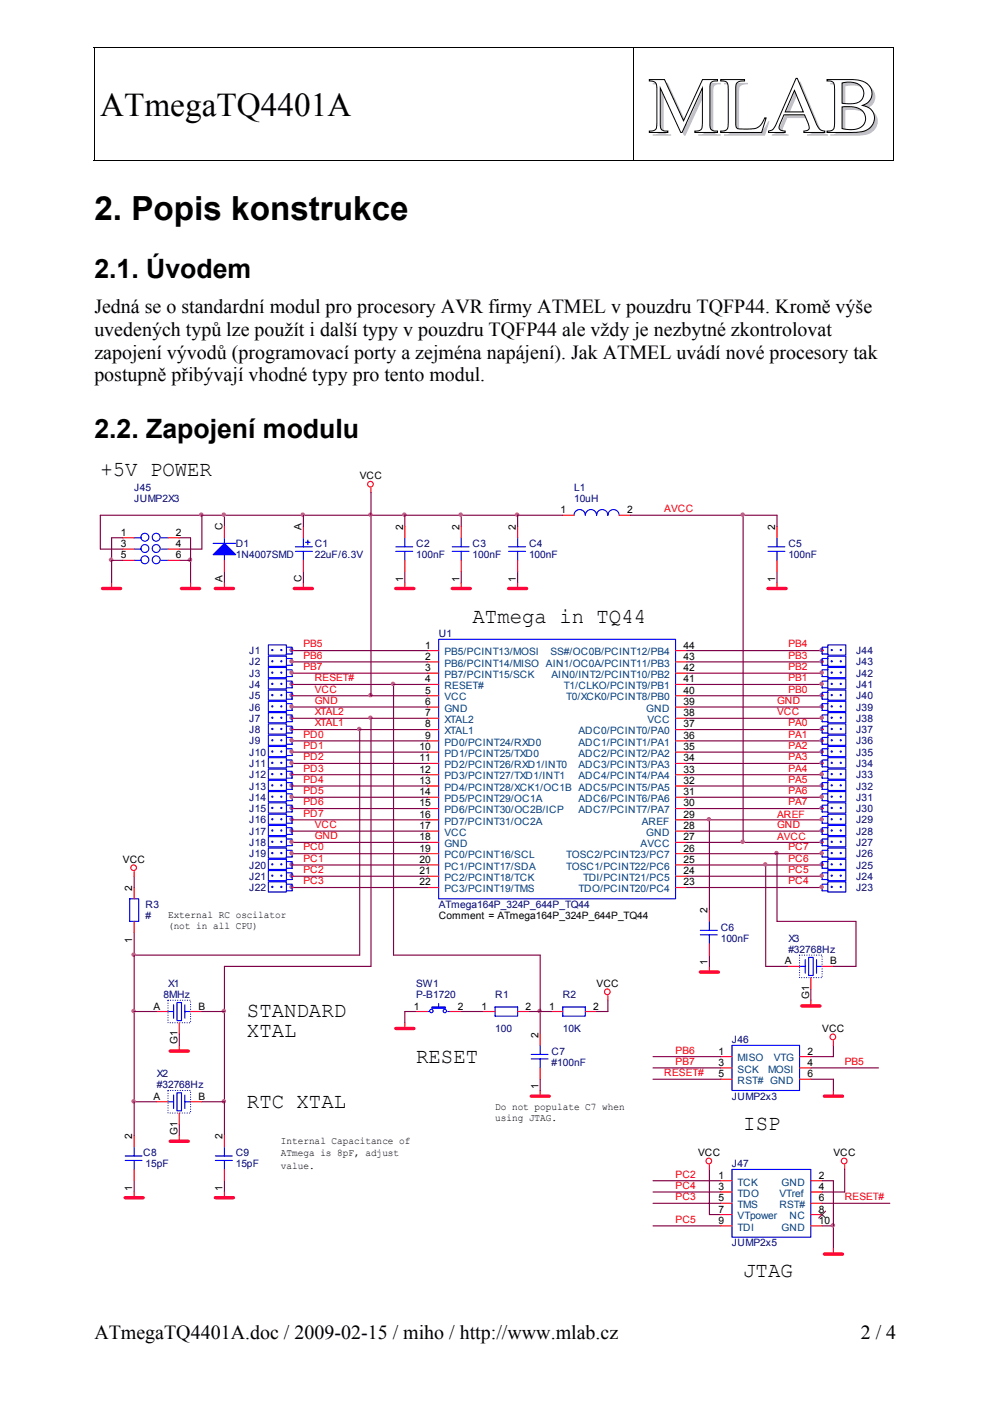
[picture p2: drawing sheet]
<svg xmlns="http://www.w3.org/2000/svg" width="210mm" height="297mm" viewBox="0 0 210 297" stroke-linecap="round" stroke-linejoin="round" font-family="sans-serif">
<defs><g id="words">
<text font-size="16.9" fill="#c0c0c0" x="138.1" y="28.8">MLAB</text>
<g font-size="7">
<text x="21.2" y="24.6">ATmegaTQ4401A</text>
<text x="20" y="46.6">2. Popis konstrukce</text>
</g>
<g font-size="5.7">
<text x="20" y="59">2.1. Úvodem</text>
<text x="20" y="92.8">2.2. Zapojení modulu</text>
</g>
<g font-size="4.5">
<text x="21.3" y="100.9">+5V POWER</text>
<text x="100.2" y="132">ATmega in TQ44</text>
<text x="52.4" y="215.7">STANDARD</text>
<text x="52.4" y="219.8">XTAL</text>
<text x="88.2" y="225.3">RESET</text>
<text x="52.4" y="234.8">RTC XTAL</text>
<text x="157.6" y="239.6">ISP</text>
<text x="157.6" y="270.7">JTAG</text>
</g>
<g font-size="4.2">
<text x="20" y="66.3">Jedná se o standardní modul pro procesory AVR firmy ATMEL v pouzdru TQFP44. Kromě výše</text>
<text x="20" y="71.1">uvedených typů lze použít i další typy v pouzdru TQFP44 ale vždy je nezbytné zkontrolovat</text>
<text x="20" y="76">zapojení vývodů (programovací porty a zejména napájení). Jak ATMEL uvádí nové procesory tak</text>
<text x="20" y="80.9">postupně přibývají vhodné typy pro tento modul.</text>
<text x="20" y="283.9">ATmegaTQ4401A.doc / 2009-02-15 / miho / http://www.mlab.cz</text>
<text x="182.5" y="283.9">2 / 4</text>
</g>
<g font-size="2.2">
<text x="76.3" y="101.6">VCC</text>
<text x="25.6" y="113.6">1</text>
<text x="37.3" y="113.6">2</text>
<text x="47.2" y="112.4" transform="rotate(-90 47.2 112.4)">C</text>
<text x="63.9" y="112.4" transform="rotate(-90 63.9 112.4)">A</text>
<text x="85.4" y="112.4" transform="rotate(-90 85.4 112.4)">2</text>
<text x="97.4" y="112.4" transform="rotate(-90 97.4 112.4)">2</text>
<text x="109.4" y="112.4" transform="rotate(-90 109.4 112.4)">2</text>
<text x="118.9" y="108.8">1</text>
<text x="132.9" y="108.8">2</text>
<text x="164.4" y="112.4" transform="rotate(-90 164.4 112.4)">2</text>
<text x="25.6" y="116">3</text>
<text x="25.6" y="118.4">5</text>
<text x="37.3" y="116">4</text>
<text x="37.3" y="118.4">6</text>
<text x="47.2" y="123.4" transform="rotate(-90 47.2 123.4)">A</text>
<text x="63.9" y="123.4" transform="rotate(-90 63.9 123.4)">C</text>
<text x="85.4" y="123.4" transform="rotate(-90 85.4 123.4)">1</text>
<text x="97.4" y="123.4" transform="rotate(-90 97.4 123.4)">1</text>
<text x="109.4" y="123.4" transform="rotate(-90 109.4 123.4)">1</text>
<text x="164.4" y="123.4" transform="rotate(-90 164.4 123.4)">1</text>
<text x="90.1" y="137.5">1</text>
<text x="144.9" y="137.5">44</text>
<text x="90.1" y="139.9">2</text>
<text x="90.1" y="142.3">3</text>
<text x="144.9" y="142.3">42</text>
<text x="144.9" y="139.9">43</text>
<text x="90.1" y="144.7">4</text>
<text x="90.1" y="147.1">5</text>
<text x="90.1" y="149.5">6</text>
<text x="144.9" y="147.1">40</text>
<text x="144.9" y="144.7">41</text>
<text x="144.9" y="149.5">39</text>
<text x="90.1" y="151.8">7</text>
<text x="90.1" y="154.2">8</text>
<text x="144.9" y="154.2">37</text>
<text x="144.9" y="151.8">38</text>
<text x="89" y="159">10</text>
<text x="89" y="161.4">11</text>
<text x="90.1" y="156.6">9</text>
<text x="144.9" y="161.4">34</text>
<text x="144.9" y="159">35</text>
<text x="144.9" y="156.6">36</text>
<text x="89" y="163.8">12</text>
<text x="89" y="166.2">13</text>
<text x="144.9" y="166.2">32</text>
<text x="144.9" y="163.8">33</text>
<text x="89" y="168.6">14</text>
<text x="89" y="171">15</text>
<text x="89" y="173.4">16</text>
<text x="144.9" y="173.4">29</text>
<text x="144.9" y="171">30</text>
<text x="144.9" y="168.6">31</text>
<text x="89" y="175.8">17</text>
<text x="89" y="178.2">18</text>
<text x="144.9" y="178.2">27</text>
<text x="144.9" y="175.8">28</text>
<text x="26.1" y="182.9">VCC</text>
<text x="89" y="180.6">19</text>
<text x="89" y="182.9">20</text>
<text x="89" y="185.3">21</text>
<text x="144.9" y="185.3">24</text>
<text x="144.9" y="182.9">25</text>
<text x="144.9" y="180.6">26</text>
<text x="28" y="188.9" transform="rotate(-90 28 188.9)">2</text>
<text x="89" y="187.7">22</text>
<text x="144.9" y="187.7">23</text>
<text x="35.6" y="194.7">External RC oscilator</text>
<text x="35.6" y="197.1">(not in all CPU)</text>
<text x="93" y="194.9">Comment = ATmega164P_324P_644P_TQ44</text>
<text x="150" y="193.7" transform="rotate(-90 150 193.7)">2</text>
<text x="28" y="199.9" transform="rotate(-90 28 199.9)">1</text>
<text x="126.5" y="209.3">VCC</text>
<text x="150" y="204.7" transform="rotate(-90 150 204.7)">1</text>
<text x="166.4" y="204.5">A</text>
<text x="176" y="204.5">B</text>
<text x="32.5" y="214">A</text>
<text x="42.1" y="214">B</text>
<text x="87.8" y="214">1</text>
<text x="97.1" y="214">2</text>
<text x="102.1" y="214">1</text>
<text x="111.4" y="214">2</text>
<text x="116.5" y="214">1</text>
<text x="125.8" y="214">2</text>
<text x="171.5" y="211.9" transform="rotate(-90 171.5 211.9)">G1</text>
<text x="37.6" y="221.4" transform="rotate(-90 37.6 221.4)">G1</text>
<text x="114.2" y="220" transform="rotate(-90 114.2 220)">2</text>
<text x="174.3" y="218.8">VCC</text>
<text x="152.3" y="223.6">1</text>
<text x="152.3" y="226">3</text>
<text x="171.2" y="223.6">2</text>
<text x="171.2" y="226">4</text>
<text x="32.5" y="233.2">A</text>
<text x="42.1" y="233.2">B</text>
<text x="114.2" y="231" transform="rotate(-90 114.2 231)">1</text>
<text x="152.3" y="228.4">5</text>
<text x="171.2" y="228.4">6</text>
<text x="105" y="235.3">Do not populate C7 when</text>
<text x="105" y="237.7">using JTAG.</text>
<text x="28" y="241.5" transform="rotate(-90 28 241.5)">2</text>
<text x="37.6" y="240.5" transform="rotate(-90 37.6 240.5)">G1</text>
<text x="47.2" y="241.5" transform="rotate(-90 47.2 241.5)">2</text>
<text x="59.5" y="242.5">Internal Capacitance of</text>
<text x="59.5" y="245.1">ATmega is 8pF, adjust</text>
<text x="148" y="245.1">VCC</text>
<text x="176.7" y="245.1">VCC</text>
<text x="59.5" y="247.8">value.</text>
<text x="152.3" y="249.9">1</text>
<text x="173.6" y="249.9">2</text>
<text x="28" y="252.5" transform="rotate(-90 28 252.5)">1</text>
<text x="47.2" y="252.5" transform="rotate(-90 47.2 252.5)">1</text>
<text x="152.3" y="252.3">3</text>
<text x="152.3" y="254.7">5</text>
<text x="152.3" y="257.1">7</text>
<text x="173.6" y="252.3">4</text>
<text x="173.6" y="254.7">6</text>
<text x="173.6" y="257.1">8</text>
<text x="152.3" y="259.5">9</text>
<text x="173.6" y="259.5">10</text>
</g>
<g font-size="2.2" fill="#000080">
<text x="28.4" y="104">J45</text>
<text x="28.4" y="106.4">JUMP2X3</text>
<text x="121.7" y="104">L1</text>
<text x="121.7" y="106.4">10uH</text>
<text x="50" y="116">D1</text>
<text x="50" y="118.4">1N4007SMD</text>
<text x="66.7" y="116">C1</text>
<text x="66.7" y="118.4">22uF/6.3V</text>
<text x="88.2" y="116">C2</text>
<text x="88.2" y="118.4">100nF</text>
<text x="100.2" y="116">C3</text>
<text x="100.2" y="118.4">100nF</text>
<text x="112.2" y="116">C4</text>
<text x="112.2" y="118.4">100nF</text>
<text x="167.2" y="116">C5</text>
<text x="167.2" y="118.4">100nF</text>
<text x="93" y="135.1">U1</text>
<text x="52.9" y="141.1">J2</text>
<text x="52.9" y="143.5">J3</text>
<text x="52.9" y="138.7">J1</text>
<text x="181.5" y="141.1">J43</text>
<text x="181.5" y="143.5">J42</text>
<text x="181.5" y="138.7">J44</text>
<text x="52.9" y="148.3">J5</text>
<text x="52.9" y="145.9">J4</text>
<text x="181.5" y="145.9">J41</text>
<text x="181.5" y="148.3">J40</text>
<text x="52.9" y="150.7">J6</text>
<text x="52.9" y="155.4">J8</text>
<text x="52.9" y="153.1">J7</text>
<text x="181.5" y="153.1">J38</text>
<text x="181.5" y="155.4">J37</text>
<text x="181.5" y="150.7">J39</text>
<text x="52.9" y="160.2">J10</text>
<text x="52.9" y="157.8">J9</text>
<text x="181.5" y="157.8">J36</text>
<text x="181.5" y="160.2">J35</text>
<text x="52.9" y="162.6">J11</text>
<text x="52.9" y="167.4">J13</text>
<text x="52.9" y="165">J12</text>
<text x="181.5" y="165">J33</text>
<text x="181.5" y="167.4">J32</text>
<text x="181.5" y="162.6">J34</text>
<text x="52.9" y="169.8">J14</text>
<text x="52.9" y="172.2">J15</text>
<text x="181.5" y="169.8">J31</text>
<text x="181.5" y="172.2">J30</text>
<text x="52.9" y="177">J17</text>
<text x="52.9" y="174.6">J16</text>
<text x="52.9" y="179.4">J18</text>
<text x="181.5" y="174.6">J29</text>
<text x="181.5" y="179.4">J27</text>
<text x="181.5" y="177">J28</text>
<text x="52.9" y="181.8">J19</text>
<text x="52.9" y="184.1">J20</text>
<text x="181.5" y="181.8">J26</text>
<text x="181.5" y="184.1">J25</text>
<text x="52.9" y="186.5">J21</text>
<text x="52.9" y="188.9">J22</text>
<text x="181.5" y="186.5">J24</text>
<text x="181.5" y="188.9">J23</text>
<text x="30.8" y="192.5">R3</text>
<text x="30.8" y="194.9">#</text>
<text x="93" y="192.5">ATmega164P_324P_644P_TQ44</text>
<text x="152.8" y="197.3">C6</text>
<text x="152.8" y="199.7">100nF</text>
<text x="167.2" y="199.7">X3</text>
<text x="167.2" y="202.1">#32768Hz</text>
<text x="35.6" y="209.3">X1</text>
<text x="88.2" y="209.3">SW1</text>
<text x="34.7" y="211.6">8MHz</text>
<text x="88.2" y="211.6">P-B1720</text>
<text x="105" y="211.6">R1</text>
<text x="119.3" y="211.6">R2</text>
<text x="105" y="218.8">100</text>
<text x="119.3" y="218.8">10K</text>
<text x="155.2" y="221.2">J46</text>
<text x="116.9" y="223.6">C7</text>
<text x="116.9" y="226">#100nF</text>
<text x="33.2" y="228.4">X2</text>
<text x="33.2" y="230.8">#32768Hz</text>
<text x="155.2" y="233.2">JUMP2x3</text>
<text x="30.4" y="245.1">C8</text>
<text x="50" y="245.1">C9</text>
<text x="30.8" y="247.5">15pF</text>
<text x="50" y="247.5">15pF</text>
<text x="155.2" y="247.5">J47</text>
<text x="155.2" y="264.3">JUMP2x5</text>
</g>
<g font-size="2.2" fill="#f00">
<text x="140.8" y="108.6">AVCC</text>
<text x="64.3" y="137.3">PB5</text>
<text x="167.2" y="137.3">PB4</text>
<text x="64.3" y="139.7">PB6</text>
<text x="64.3" y="142">PB7</text>
<text x="167.2" y="139.7">PB3</text>
<text x="167.2" y="142">PB2</text>
<text x="66.7" y="149.2">GND</text>
<text x="66.7" y="146.8">VCC</text>
<text x="66.7" y="144.4">RESET#</text>
<text x="164.8" y="149.2">GND</text>
<text x="167.2" y="146.8">PB0</text>
<text x="167.2" y="144.4">PB1</text>
<text x="66.7" y="154">XTAL1</text>
<text x="66.7" y="151.6">XTAL2</text>
<text x="164.8" y="151.6">VCC</text>
<text x="167.2" y="154">PA0</text>
<text x="64.3" y="161.2">PD2</text>
<text x="64.3" y="158.8">PD1</text>
<text x="64.3" y="156.4">PD0</text>
<text x="167.2" y="158.8">PA2</text>
<text x="167.2" y="156.4">PA1</text>
<text x="167.2" y="161.2">PA3</text>
<text x="64.3" y="163.6">PD3</text>
<text x="64.3" y="166">PD4</text>
<text x="167.2" y="166">PA5</text>
<text x="167.2" y="163.6">PA4</text>
<text x="64.3" y="173.1">PD7</text>
<text x="64.3" y="170.8">PD6</text>
<text x="64.3" y="168.4">PD5</text>
<text x="164.8" y="173.4">AREF</text>
<text x="167.2" y="170.8">PA7</text>
<text x="167.2" y="168.4">PA6</text>
<text x="66.7" y="177.9">GND</text>
<text x="66.7" y="175.5">VCC</text>
<text x="164.8" y="175.5">GND</text>
<text x="164.8" y="178.2">AVCC</text>
<text x="64.3" y="182.7">PC1</text>
<text x="64.3" y="185.1">PC2</text>
<text x="64.3" y="180.3">PC0</text>
<text x="167.2" y="185.1">PC5</text>
<text x="167.2" y="180.3">PC7</text>
<text x="167.2" y="182.7">PC6</text>
<text x="64.3" y="187.5">PC3</text>
<text x="167.2" y="187.5">PC4</text>
<text x="143.2" y="223.4">PB6</text>
<text x="143.2" y="225.8">PB7</text>
<text x="179.1" y="225.8">PB5</text>
<text x="140.8" y="228.2">RESET#</text>
<text x="143.2" y="249.7">PC2</text>
<text x="143.2" y="252.1">PC4</text>
<text x="143.2" y="254.4">PC3</text>
<text x="179.1" y="254.4">RESET#</text>
<text x="143.2" y="259.2">PC5</text>
</g>
<g font-size="2.2" fill="#004080">
<text x="94.2" y="138.9">PB5/PCINT13/MOSI</text>
<text x="94.2" y="141.3">PB6/PCINT14/MISO AIN1/OC0A/PCINT11/PB3</text>
<text x="94.2" y="143.7">PB7/PCINT15/SCK</text>
<text x="116.7" y="138.9">SS#/OC0B/PCINT12/PB4</text>
<text x="116.9" y="143.7">AIN0/INT2/PCINT10/PB2</text>
<text x="94.2" y="146.1">RESET#</text>
<text x="94.2" y="148.5">VCC</text>
<text x="119.6" y="146.1">T1/CLKO/PCINT9/PB1</text>
<text x="120" y="148.5">T0/XCK0/PCINT8/PB0</text>
<text x="94.2" y="150.9">GND</text>
<text x="94.2" y="153.3">XTAL2</text>
<text x="94.2" y="155.7">XTAL1</text>
<text x="122.7" y="155.7">ADC0/PCINT0/PA0</text>
<text x="137" y="150.9">GND</text>
<text x="137.3" y="153.3">VCC</text>
<text x="94.2" y="158.1">PD0/PCINT24/RXD0</text>
<text x="94.2" y="160.5">PD1/PCINT25/TXD0</text>
<text x="122.7" y="160.5">ADC2/PCINT2/PA2</text>
<text x="122.7" y="158.1">ADC1/PCINT1/PA1</text>
<text x="94.2" y="162.9">PD2/PCINT26/RXD1/INT0</text>
<text x="94.2" y="165.2">PD3/PCINT27/TXD1/INT1</text>
<text x="94.2" y="167.6">PD4/PCINT28/XCK1/OC1B ADC5/PCINT5/PA5</text>
<text x="122.7" y="165.2">ADC4/PCINT4/PA4</text>
<text x="122.7" y="162.9">ADC3/PCINT3/PA3</text>
<text x="94.2" y="170">PD5/PCINT29/OC1A</text>
<text x="94.2" y="172.4">PD6/PCINT30/OC2B/ICP</text>
<text x="122.7" y="172.4">ADC7/PCINT7/PA7</text>
<text x="122.7" y="170">ADC6/PCINT6/PA6</text>
<text x="94.2" y="177.2">VCC</text>
<text x="94.2" y="179.6">GND</text>
<text x="94.2" y="174.8">PD7/PCINT31/OC2A</text>
<text x="135.8" y="179.6">AVCC</text>
<text x="136.1" y="174.8">AREF</text>
<text x="137" y="177.2">GND</text>
<text x="94.2" y="182">PC0/PCINT16/SCL</text>
<text x="94.2" y="184.4">PC1/PCINT17/SDA</text>
<text x="120" y="184.4">TOSC1/PCINT22/PC6</text>
<text x="120" y="182">TOSC2/PCINT23/PC7</text>
<text x="94.2" y="186.8">PC2/PCINT18/TCK</text>
<text x="94.2" y="189.2">PC3/PCINT19/TMS</text>
<text x="122.7" y="189.2">TDO/PCINT20/PC4</text>
<text x="123.6" y="186.8">TDI/PCINT21/PC5</text>
<text x="156.4" y="225">MISO</text>
<text x="156.4" y="227.4">SCK</text>
<text x="162.9" y="227.4">MOSI</text>
<text x="164" y="225">VTG</text>
<text x="156.4" y="229.8">RST# GND</text>
<text x="156.4" y="251.4">TCK</text>
<text x="165.7" y="251.4">GND</text>
<text x="156.4" y="253.7">TDO</text>
<text x="156.4" y="256.1">TMS</text>
<text x="165.2" y="253.7">VTref</text>
<text x="165.2" y="256.1">RST#</text>
<text x="156.4" y="258.5">VTpower</text>
<text x="156.4" y="260.9">TDI</text>
<text x="165.7" y="260.9">GND</text>
<text x="167.4" y="258.5">NC</text>
</g>
</g></defs>
<g fill="#fff" stroke="#000" stroke-width=".21">
<path d="M137.7 16.9h3.2l4 8.7 4-8.7h3.2v.3a1.17 1.17 0 0 0-1.6 1.2v8.2a1.16 1.16 0 0 0 1.6 1.2v.3h-4.8v-.3a1.29 1.29 0 0 0 1.3-.3 1.29 1.29 0 0 0 .3-1.4v-7.5l-4.3 9.5h-.3l-4.3-9.5v8a1.14 1.14 0 0 0 1.6 1.2v.3h-3.9v-.3a1.29 1.29 0 0 0 1.3-.3 1.29 1.29 0 0 0 .3-1.4v-7.3a1.32 1.32 0 0 0-1.6-1.6z" fill-rule="evenodd"/>
<path d="M152.8 16.9h5.1v.3a1.36 1.36 0 0 0-1.9 1.2v8a.77 .77 0 0 0 .8 .9h2.3a2.71 2.71 0 0 0 2.8-1.8l.3-.5h.2l-.9 3.1h-8.7v-.3a1.32 1.32 0 0 0 1.6-1.7v-7.7a1.15 1.15 0 0 0-1.6-1.2z" fill-rule="evenodd"/>
<path d="M168.8 16.6h.2l4 9.3a2.25 2.25 0 0 0 1.9 1.9v.3h-4.5v-.3a.92 .92 0 0 0 1.1-.4 .92 .92 0 0 0-.1-1.1l-.8-2h-4.4l-.7 1.8a.96 .96 0 0 0 .1 1.5l.9 .2v.3h-3.6v-.3a2.38 2.38 0 0 0 1.9-2zM168.4 19.2l-1.9 4.5h3.8z" fill-rule="evenodd"/>
<path d="M175.3 16.9h5.5a4 4 0 0 1 3.9 2 2.59 2.59 0 0 1-1.8 3.5 2.77 2.77 0 0 1 2.5 2.7 2.77 2.77 0 0 1-2.5 2.8l-1.4 .2h-6.2v-.3a1.31 1.31 0 0 0 1.4-.4 1.31 1.31 0 0 0 .3-1.3v-7.2a1.3 1.3 0 0 0-.3-1.4 1.3 1.3 0 0 0-1.4-.3zM178.5 17.6v4.3a5.6 5.6 0 0 0 3.9-.5 2.31 2.31 0 0 0 .5-2.5 2.31 2.31 0 0 0-2.2-1.4l-1.1-.1zM178.5 22.7v4.6a4.3 4.3 0 0 0 4.6-.8 2.42 2.42 0 0 0-2-3.8z" fill-rule="evenodd"/>
</g>
<path d="M19.9 10h.2v.2h-.2zM189.4 10h.2v.2h-.2zM189.4 33.9h.2v.2h-.2z" fill="#000"/>
<path d="M19.9 10.1h169.7M20 10.2v23.9M134.3 10.2v23.9M189.5 10.2v23.9M19.9 34h114.3M134.4 34h55" fill="none" stroke="#000" stroke-width=".21"/>
<g fill="none" stroke="#800040" stroke-width=".24">
<path d="M23.7 118.8h2.4M26.1 114h-2.4v9.6M38 114h2.4v9.6M38 118.8h2.4M42.8 109.2v7.2h-4.8M47.6 109.2v2.4M64.3 109.2v2.4M78.7 104.5v43M85.8 109.2v2.4M97.8 109.2v2.4M109.7 109.2v2.4M119.3 109.2h-98v7.2h4.8"/>
<path d="M133.7 109.2h31v2.4M157.6 109.2v69.4M47.6 121.2v2.4M61.9 137.9h28.7M64.3 121.2v2.4M85.8 121.2v2.4M97.8 121.2v2.4M109.7 121.2v2.4M145.6 137.9h28.7M164.7 121.2v2.4M61.9 154.7h28.7M61.9 159.5h28.7"/>
<path d="M61.9 157.1h28.7M61.9 147.5h28.7M61.9 145.1h28.7M61.9 142.7h28.7M61.9 140.3h28.7M61.9 152.3h28.7M61.9 149.9h28.7M76.3 154.7v47.8h-47.9M78.7 152.3v52.6h-31.1v35.9M83.4 145.1v57.4h31.1v16.7M145.6 154.7h28.7M145.6 159.5h28.7"/>
<path d="M145.6 157.1h28.7M145.6 147.5h28.7M145.6 145.1h28.7M145.6 142.7h28.7M145.6 140.3h28.7M145.6 152.3h28.7M145.6 149.9h28.7M61.9 176.2h28.7M61.9 164.3h28.7M61.9 171.4h28.7M61.9 178.6h28.7M61.9 166.6h28.7"/>
<path d="M61.9 173.8h28.7M61.9 161.9h28.7M61.9 169h28.7M145.6 176.2h28.7M145.6 164.3h28.7M145.6 171.4h28.7M145.6 178.6h28.7M145.6 166.6h28.7M145.6 173.8h28.7M145.6 161.9h28.7M145.6 169h28.7M150.4 173.8v19.2"/>
<path d="M28.4 185.8v2.4M28.4 197.7v43.1M61.9 185.8h28.7M61.9 183.4h28.7M61.9 181h28.7M61.9 188.2h28.7M145.6 185.8h28.7M145.6 183.4h28.7M145.6 181h28.7M145.6 188.2h28.7M162.3 183.4v21.5h4.8M164.7 181v14.3h16.8v9.6h-4.8"/>
<path d="M28.4 214.5h4.8M38 219.2v2.4M42.8 214.5h4.8M88.2 214.5h-2.4v2.4M97.8 214.5h4.8M112.1 214.5h4.8M128.9 212.1v2.4h-2.4M150.4 202.5v2.4M171.9 209.7v2.4M28.4 233.6h4.8M38 238.4v2.4M42.8 233.6h4.8"/>
<path d="M114.5 228.8v2.4M138.5 224h14.3M138.5 226.4h14.3M138.5 228.8h14.3M171.9 228.8h4.8v2.4M171.9 226.4h14.4M176.7 221.6v2.4h-4.8M28.4 250.3v2.4M47.6 250.3v2.4M138.5 250.3h14.3M138.5 259.9h14.3M138.5 252.7h14.3"/>
<path d="M138.5 255.1h14.3M150.4 247.9v9.6h2.4M174.3 250.3h2.4v14.4M174.3 259.9h2.4M174.3 255.1h14.4M179.1 247.9v4.8h-4.8"/>
</g>
<g fill="none" stroke="#f00" stroke-width=".24">
<path d="M26.1 114h2.3M26.1 116.4h2.3M26.1 118.8h2.3M35.6 114h2.4M35.6 116.4h2.4M35.6 118.8h2.4M47.6 111.6v2.4M47.6 118.8v2.4M64.3 111.6v2.4M64.3 118.8v2.4M78.7 103.5v1M85.8 111.6v2.4"/>
<path d="M85.8 118.8v2.4M97.8 111.6v2.4M97.8 118.8v2.4M109.7 111.6v2.4M109.7 118.8v2.4M119.3 109.2h2.4M131.3 109.2h2.4M164.7 111.6v2.4M164.7 118.8v2.4M23.7 123.6v1.2M40.4 123.6v1.2M47.6 123.6v1.2"/>
<path d="M61.9 137.9h.1M64.3 123.6v1.2M85.8 123.6v1.2M90.6 137.9h2.4M97.8 123.6v1.2M109.7 123.6v1.2M143.2 137.9h2.4M164.7 123.6v1.2M174.3 137.9h.1M61.9 159.5h.1M61.9 149.9h.1M61.9 140.3h.1"/>
<path d="M61.9 142.7h.1M61.9 157.1h.1M61.9 147.5h.1M61.9 154.7h.1M61.9 145.1h.1M61.9 152.3h.1M90.6 147.5h2.4M90.6 145.1h2.4M90.6 142.7h2.4M90.6 140.3h2.4M90.6 149.9h2.4M90.6 152.3h2.4"/>
<path d="M90.6 154.7h2.4M90.6 157.1h2.4M90.6 159.5h2.4M143.2 147.5h2.4M143.2 145.1h2.4M143.2 142.7h2.4M143.2 140.3h2.4M143.2 149.9h2.4M143.2 152.3h2.4M143.2 154.7h2.4M143.2 157.1h2.4M143.2 159.5h2.4"/>
<path d="M174.3 145.1h.1M174.3 147.5h.1M174.3 152.3h.1M174.3 157.1h.1M174.3 154.7h.1M174.3 140.3h.1M174.3 142.7h.1M174.3 159.5h.1M174.3 149.9h.1M61.9 176.2h.1M61.9 161.9h.1M61.9 169h.1"/>
<path d="M61.9 171.4h.1M61.9 173.8h.1M61.9 178.6h.1M61.9 166.6h.1M61.9 164.3h.1M90.6 161.9h2.4M90.6 164.3h2.4M90.6 166.6h2.4M90.6 169h2.4M90.6 171.4h2.4M90.6 173.8h2.4M90.6 178.6h2.4"/>
<path d="M90.6 176.2h2.4M143.2 161.9h2.4M143.2 164.3h2.4M143.2 166.6h2.4M143.2 169h2.4M143.2 171.4h2.4M143.2 173.8h2.4M143.2 178.6h2.4M143.2 176.2h2.4M174.3 164.3h.1M174.3 173.8h.1M174.3 166.6h.1"/>
<path d="M174.3 178.6h.1M174.3 169h.1M174.3 171.4h.1M174.3 161.9h.1M174.3 176.2h.1M28.4 184.8v1M28.4 188.2v2.4M28.4 195.3v2.4M61.9 181h.1M61.9 183.4h.1M61.9 185.8h.1M61.9 188.2h.1"/>
<path d="M90.6 181h2.4M90.6 183.4h2.4M90.6 185.8h2.4M90.6 188.2h2.4M143.2 181h2.4M143.2 183.4h2.4M143.2 185.8h2.4M143.2 188.2h2.4M150.4 193v2.3M174.3 185.8h.1M174.3 181h.1M174.3 183.4h.1"/>
<path d="M174.3 188.2h.1M33.2 214.5h2.4M38 216.9v2.3M40.4 214.5h2.4M85.8 216.9v1.2M88.2 214.5h2.4M95.4 214.5h2.4M102.6 214.5h2.4M109.7 214.5h2.4M114.5 219.2v2.4M116.9 214.5h2.4M124.1 214.5h2.4"/>
<path d="M128.9 211.1v1M150.4 200.1v2.4M150.4 204.9v1.2M167.1 204.9h2.4M171.9 207.3v2.4M171.9 212.1v1.2M174.3 204.9h2.4M33.2 233.6h2.4M38 221.6v1.2M38 236v2.4M40.4 233.6h2.4M114.5 226.4v2.4"/>
<path d="M114.5 231.2v1.2M152.8 224h2.4M152.8 226.4h2.4M152.8 228.8h2.4M169.5 224h2.4M169.5 226.4h2.4M169.5 228.8h2.4M176.7 220.7v.9M176.7 231.2v1.2M28.4 240.8v2.4M28.4 247.9v2.4M28.4 252.7v1.2"/>
<path d="M38 240.8v1.2M47.6 240.8v2.4M47.6 247.9v2.4M47.6 252.7v1.2M150.4 247v.9M152.8 250.3h2.4M152.8 252.7h2.4M152.8 255.1h2.4M152.8 257.5h2.4M152.8 259.9h2.4M171.9 250.3h2.4M171.9 252.7h2.4"/>
<path d="M171.9 255.1h2.4M171.9 257.5h2.4M171.9 259.9h2.4M179.1 247v.9M176.7 264.7v1.2"/>
<circle cx="78.5" cy="102.7" r=".6"/>
<circle cx="28.3" cy="184" r=".6"/>
<circle cx="128.8" cy="210.3" r=".6"/>
<circle cx="176.6" cy="219.8" r=".6"/>
<circle cx="150.3" cy="246.2" r=".6"/>
<circle cx="179" cy="246.2" r=".6"/>
</g>
<g fill="none" stroke="#f00" stroke-width=".72">
<path d="M21.8 124.8h3.8M38.5 124.8h3.8M45.7 124.8h3.8M62.4 124.8h3.8M83.9 124.8h3.9M95.9 124.8h3.8M107.8 124.8h3.9M162.8 124.8h3.9M83.9 218.1h3.9M148.5 206.1h3.8M170 213.3h3.8M36.1 222.8h3.8"/>
<path d="M112.6 232.4h3.8M174.8 232.4h3.8M26.5 253.9h3.9M36.1 242h3.8M45.7 253.9h3.8M174.8 265.9h3.8"/>
</g>
<g fill="#f0f" stroke="#f0f" stroke-width=".24">
<circle cx="23.5" cy="118.7" r=".36"/>
<circle cx="61.8" cy="154.6" r=".36"/>
<circle cx="174.2" cy="159.3" r=".36"/>
<circle cx="61.8" cy="176.1" r=".36"/>
<circle cx="174.2" cy="157" r=".36"/>
<circle cx="114.4" cy="214.4" r=".36"/>
<circle cx="174.2" cy="185.7" r=".36"/>
<circle cx="174.2" cy="176.1" r=".36"/>
<circle cx="61.8" cy="147.4" r=".36"/>
<circle cx="78.5" cy="147.4" r=".36"/>
<circle cx="40.3" cy="118.7" r=".36"/>
<circle cx="174.2" cy="183.3" r=".36"/>
<circle cx="61.8" cy="145" r=".36"/>
<circle cx="61.8" cy="164.1" r=".36"/>
<circle cx="176.6" cy="259.8" r=".36"/>
<circle cx="47.5" cy="214.4" r=".36"/>
<circle cx="47.5" cy="233.5" r=".36"/>
<circle cx="61.8" cy="171.3" r=".36"/>
<circle cx="174.2" cy="178.5" r=".36"/>
<circle cx="174.2" cy="147.4" r=".36"/>
<circle cx="164.6" cy="180.9" r=".36"/>
<circle cx="61.8" cy="183.3" r=".36"/>
<circle cx="28.3" cy="202.4" r=".36"/>
<circle cx="174.2" cy="166.5" r=".36"/>
<circle cx="174.2" cy="154.6" r=".36"/>
<circle cx="157.5" cy="178.5" r=".36"/>
<circle cx="85.7" cy="109.1" r=".36"/>
<circle cx="109.6" cy="109.1" r=".36"/>
<circle cx="174.2" cy="180.9" r=".36"/>
<circle cx="61.8" cy="173.7" r=".36"/>
<circle cx="61.8" cy="142.6" r=".36"/>
<circle cx="97.7" cy="109.1" r=".36"/>
<circle cx="61.8" cy="185.7" r=".36"/>
<circle cx="76.2" cy="154.6" r=".36"/>
<circle cx="61.8" cy="159.3" r=".36"/>
<circle cx="174.2" cy="161.7" r=".36"/>
<circle cx="174.2" cy="145" r=".36"/>
<circle cx="28.3" cy="214.4" r=".36"/>
<circle cx="28.3" cy="233.5" r=".36"/>
<circle cx="174.2" cy="140.2" r=".36"/>
<circle cx="61.8" cy="188" r=".36"/>
<circle cx="64.2" cy="109.1" r=".36"/>
<circle cx="61.8" cy="137.8" r=".36"/>
<circle cx="174.2" cy="168.9" r=".36"/>
<circle cx="61.8" cy="166.5" r=".36"/>
<circle cx="61.8" cy="152.2" r=".36"/>
<circle cx="61.8" cy="180.9" r=".36"/>
<circle cx="174.2" cy="173.7" r=".36"/>
<circle cx="78.5" cy="109.1" r=".36"/>
<circle cx="174.2" cy="171.3" r=".36"/>
<circle cx="83.3" cy="145" r=".36"/>
<circle cx="61.8" cy="157" r=".36"/>
<circle cx="174.2" cy="164.1" r=".36"/>
<circle cx="78.5" cy="152.2" r=".36"/>
<circle cx="174.2" cy="137.8" r=".36"/>
<circle cx="157.5" cy="109.1" r=".36"/>
<circle cx="174.2" cy="149.8" r=".36"/>
<circle cx="42.7" cy="109.1" r=".36"/>
<circle cx="174.2" cy="152.2" r=".36"/>
<circle cx="174.2" cy="188" r=".36"/>
<circle cx="61.8" cy="161.7" r=".36"/>
<circle cx="61.8" cy="149.8" r=".36"/>
<circle cx="61.8" cy="178.5" r=".36"/>
<circle cx="150.3" cy="173.7" r=".36"/>
<circle cx="61.8" cy="140.2" r=".36"/>
<circle cx="47.5" cy="109.1" r=".36"/>
<circle cx="61.8" cy="168.9" r=".36"/>
<circle cx="174.2" cy="142.6" r=".36"/>
<circle cx="162.2" cy="183.3" r=".36"/>
</g>
<g fill="none" stroke="#00f" stroke-width=".24">
<path d="M28.4 114h1.5M28.4 116.4h1.5M28.4 118.8h1.5M34.2 114h1.4M34.2 116.4h1.4M34.2 118.8h1.4M45.2 115.2h4.8M47.6 114v1.2M47.6 117.6v1.2M62.6 116.9h3.6M62.6 115.9h3.6M64.3 114v1.9"/>
<path d="M64.3 116.9v1.9M64.8 115h.9M65.3 114.5v1M83.9 116.9h3.6M83.9 115.9h3.6M85.8 114v1.9M85.8 116.9v1.9M95.9 116.9h3.6M95.9 115.9h3.6M97.8 114v1.9M97.8 116.9v1.9M107.8 116.9h3.6"/>
<path d="M107.8 115.9h3.6M109.7 114v1.9M109.7 116.9v1.9M121.7 109.2a1.2 1.2 0 0 1 1.2-1.2 1.2 1.2 0 0 1 1.2 1.2 1.2 1.2 0 0 1 1.2-1.2 1.2 1.2 0 0 1 1.2 1.2 1.2 1.2 0 0 1 1.2-1.2 1.2 1.2 0 0 1 1.2 1.2 1.2 1.2 0 0 1 1.2-1.2 1.2 1.2 0 0 1 1.2 1.2M162.8 116.9h3.6M162.8 115.9h3.6M164.7 114v1.9M164.7 116.9v1.9M56.9 139.1h3.8v2.2h-3.8zM56.9 136.7h3.8v2.2h-3.8zM60.7 139.6h1.2v1.5h-1.2M60.7 137.2h1.2v1.5h-1.2"/>
<path d="M93 135.6h50.2v55h-50.2zM175.5 139.1h3.8v2.2h-3.8zM175.5 136.7h3.8v2.2h-3.8zM175.5 139.6h-1.2v1.5h1.2M175.5 137.2h-1.2v1.5h1.2M56.9 158.3h3.8v2.1h-3.8zM56.9 148.7h3.8v2.2h-3.8zM56.9 141.5h3.8v2.2h-3.8zM56.9 155.9h3.8v2.1h-3.8zM56.9 146.3h3.8v2.2h-3.8zM56.9 153.5h3.8v2.1h-3.8zM56.9 143.9h3.8v2.2h-3.8z"/>
<path d="M56.9 151.1h3.8v2.1h-3.8zM60.7 158.7h1.2v1.5h-1.2M60.7 149.2h1.2v1.4h-1.2M60.7 142h1.2v1.4h-1.2M60.7 156.4h1.2v1.4h-1.2M60.7 146.8h1.2v1.4h-1.2M60.7 154h1.2v1.4h-1.2M60.7 144.4h1.2v1.4h-1.2M60.7 151.6h1.2v1.4h-1.2M175.5 143.9h3.8v2.2h-3.8zM175.5 146.3h3.8v2.2h-3.8zM175.5 151.1h3.8v2.1h-3.8z"/>
<path d="M175.5 155.9h3.8v2.1h-3.8zM175.5 153.5h3.8v2.1h-3.8zM175.5 141.5h3.8v2.2h-3.8zM175.5 158.3h3.8v2.1h-3.8zM175.5 148.7h3.8v2.2h-3.8zM175.5 144.4h-1.2v1.4h1.2M175.5 146.8h-1.2v1.4h1.2M175.5 151.6h-1.2v1.4h1.2M175.5 156.4h-1.2v1.4h1.2M175.5 154h-1.2v1.4h1.2M175.5 142h-1.2v1.4h1.2M175.5 158.7h-1.2v1.5h1.2"/>
<path d="M175.5 149.2h-1.2v1.4h1.2M56.9 175h3.8v2.2h-3.8zM56.9 179.8h3.8v2.1h-3.8zM56.9 160.7h3.8v2.1h-3.8zM56.9 167.8h3.8v2.2h-3.8zM56.9 170.2h3.8v2.2h-3.8zM56.9 172.6h3.8v2.2h-3.8zM56.9 177.4h3.8v2.2h-3.8zM56.9 165.4h3.8v2.2h-3.8zM56.9 163h3.8v2.2h-3.8zM60.7 175.5h1.2v1.4h-1.2M60.7 161.1h1.2v1.5h-1.2"/>
<path d="M60.7 168.3h1.2v1.5h-1.2M60.7 170.7h1.2v1.4h-1.2M60.7 173.1h1.2v1.4h-1.2M60.7 177.9h1.2v1.4h-1.2M60.7 165.9h1.2v1.5h-1.2M60.7 163.5h1.2v1.5h-1.2M175.5 163h3.8v2.2h-3.8zM175.5 179.8h3.8v2.1h-3.8zM175.5 172.6h3.8v2.2h-3.8zM175.5 165.4h3.8v2.2h-3.8zM175.5 177.4h3.8v2.2h-3.8zM175.5 167.8h3.8v2.2h-3.8z"/>
<path d="M175.5 170.2h3.8v2.2h-3.8zM175.5 160.7h3.8v2.1h-3.8zM175.5 175h3.8v2.2h-3.8zM175.5 163.5h-1.2v1.5h1.2M175.5 173.1h-1.2v1.4h1.2M175.5 165.9h-1.2v1.5h1.2M175.5 177.9h-1.2v1.4h1.2M175.5 168.3h-1.2v1.5h1.2M175.5 170.7h-1.2v1.4h1.2M175.5 161.1h-1.2v1.5h1.2M175.5 175.5h-1.2v1.4h1.2M27.5 190.6h1.9v4.7h-1.9z"/>
<path d="M56.9 182.2h3.8v2.1h-3.8zM56.9 184.6h3.8v2.1h-3.8zM56.9 187h3.8v2.1h-3.8zM60.7 180.3h1.2v1.4h-1.2M60.7 182.7h1.2v1.4h-1.2M60.7 185.1h1.2v1.4h-1.2M60.7 187.5h1.2v1.4h-1.2M148.5 198.2h3.6M148.5 197.3h3.6M150.4 195.3v2M150.4 198.2v1.9M175.5 184.6h3.8v2.1h-3.8z"/>
<path d="M175.5 182.2h3.8v2.1h-3.8zM175.5 187h3.8v2.1h-3.8zM175.5 185.1h-1.2v1.4h1.2M175.5 180.3h-1.2v1.4h1.2M175.5 182.7h-1.2v1.4h1.2M175.5 187.5h-1.2v1.4h1.2M35.6 214.5h1.2M36.8 213v2.9M37.5 212.6h1v3.8h-1zM39.2 214.5h1.2M39.2 213v2.9M90.6 214.5h.5"/>
<path d="M93 212.8v.7M94.9 214.5h.5M105 213.5h4.7v1.9h-4.7zM119.3 213.5h4.8v1.9h-4.8zM169.5 204.9h1.2M170.7 203.5v2.8M171.4 203h1v3.8h-1zM173.1 204.9h1.2M173.1 203.5v2.8M35.6 233.6h1.2M36.8 232.2v2.8M37.5 231.7h1v3.8h-1z"/>
<path d="M39.2 232.2v2.8M39.2 233.6h1.2M112.6 224.5h3.6M112.6 223.6h3.6M114.5 221.6v2M114.5 224.5v1.9M155.2 221.6h14.3v9.6h-14.3zM26.5 246h3.6M26.5 245.1h3.6M28.4 243.2v1.9M28.4 246v1.9M45.7 246h3.6"/>
<path d="M45.7 245.1h3.6M47.6 243.2v1.9M47.6 246v1.9M155.2 247.9h16.7v14.4h-16.7z"/>
<circle cx="30.7" cy="116.3" r=".84"/>
<circle cx="30.7" cy="118.7" r=".84"/>
<circle cx="30.7" cy="113.9" r=".84"/>
<circle cx="33.1" cy="116.3" r=".84"/>
<circle cx="33.1" cy="118.7" r=".84"/>
<circle cx="33.1" cy="113.9" r=".84"/>
<circle cx="91.5" cy="214.4" r=".36"/>
<circle cx="94.3" cy="214.4" r=".36"/>
</g>
<g fill="#00f" stroke="#00f" stroke-width=".24">
<path d="M91.6 213.5h2.8v.3h-2.8z" fill-rule="evenodd"/>
<path d="M59.6 137.7h.1v.2h-.1z" fill-rule="evenodd"/>
<path d="M45.2 117.6l2.4-2.4 2.4 2.4z" fill-rule="evenodd"/>
<path d="M176.3 137.7h.1v.2h-.1z" fill-rule="evenodd"/>
<path d="M178.2 137.7h.1v.2h-.1z" fill-rule="evenodd"/>
<circle cx="176.3" cy="185.6" r=".12"/>
<circle cx="178.3" cy="185.6" r=".12"/>
<circle cx="59.7" cy="159.3" r=".12"/>
<circle cx="57.7" cy="159.3" r=".13"/>
<circle cx="176.3" cy="164.1" r=".12"/>
<circle cx="178.3" cy="164.1" r=".12"/>
<circle cx="59.7" cy="176.1" r=".12"/>
<circle cx="57.7" cy="176.1" r=".13"/>
<circle cx="176.3" cy="180.9" r=".12"/>
<circle cx="178.3" cy="180.9" r=".12"/>
<circle cx="59.7" cy="180.9" r=".12"/>
<circle cx="57.7" cy="180.9" r=".13"/>
<circle cx="59.7" cy="149.8" r=".12"/>
<circle cx="57.7" cy="149.8" r=".13"/>
<circle cx="59.7" cy="161.7" r=".12"/>
<circle cx="57.7" cy="161.7" r=".13"/>
<circle cx="176.3" cy="173.7" r=".12"/>
<circle cx="178.3" cy="173.7" r=".12"/>
<circle cx="59.7" cy="140.2" r=".12"/>
<circle cx="57.7" cy="140.2" r=".13"/>
<circle cx="59.7" cy="142.6" r=".12"/>
<circle cx="57.7" cy="142.6" r=".13"/>
<circle cx="59.7" cy="168.9" r=".12"/>
<circle cx="57.7" cy="168.9" r=".13"/>
<circle cx="59.7" cy="171.3" r=".12"/>
<circle cx="57.7" cy="171.3" r=".13"/>
<circle cx="176.3" cy="166.5" r=".12"/>
<circle cx="178.3" cy="166.5" r=".12"/>
<circle cx="59.7" cy="156.9" r=".12"/>
<circle cx="57.7" cy="156.9" r=".13"/>
<circle cx="176.3" cy="145" r=".12"/>
<circle cx="178.3" cy="145" r=".12"/>
<circle cx="176.3" cy="147.4" r=".12"/>
<circle cx="178.3" cy="147.4" r=".12"/>
<circle cx="176.3" cy="178.5" r=".12"/>
<circle cx="178.3" cy="178.5" r=".12"/>
<circle cx="176.3" cy="168.9" r=".12"/>
<circle cx="178.3" cy="168.9" r=".12"/>
<circle cx="59.7" cy="173.7" r=".12"/>
<circle cx="57.7" cy="173.7" r=".13"/>
<circle cx="176.3" cy="183.3" r=".12"/>
<circle cx="178.3" cy="183.3" r=".12"/>
<circle cx="59.7" cy="178.5" r=".12"/>
<circle cx="57.7" cy="178.5" r=".13"/>
<circle cx="176.3" cy="152.2" r=".12"/>
<circle cx="178.3" cy="152.2" r=".12"/>
<circle cx="59.7" cy="183.3" r=".12"/>
<circle cx="57.7" cy="183.3" r=".13"/>
<circle cx="59.7" cy="166.5" r=".12"/>
<circle cx="57.7" cy="166.5" r=".13"/>
<circle cx="176.3" cy="171.3" r=".12"/>
<circle cx="178.3" cy="171.3" r=".12"/>
<circle cx="57.8" cy="137.8" r=".12"/>
<circle cx="176.3" cy="161.7" r=".12"/>
<circle cx="178.3" cy="161.7" r=".12"/>
<circle cx="59.7" cy="147.4" r=".12"/>
<circle cx="57.7" cy="147.4" r=".13"/>
<circle cx="176.3" cy="188" r=".12"/>
<circle cx="178.3" cy="188" r=".12"/>
<circle cx="59.7" cy="154.6" r=".12"/>
<circle cx="57.7" cy="154.6" r=".13"/>
<circle cx="59.7" cy="185.6" r=".12"/>
<circle cx="57.7" cy="185.7" r=".13"/>
<circle cx="59.7" cy="164.1" r=".12"/>
<circle cx="57.7" cy="164.1" r=".13"/>
<circle cx="176.3" cy="156.9" r=".12"/>
<circle cx="178.3" cy="156.9" r=".12"/>
<circle cx="59.7" cy="188" r=".12"/>
<circle cx="57.7" cy="188" r=".13"/>
<circle cx="176.3" cy="154.6" r=".12"/>
<circle cx="178.3" cy="154.6" r=".12"/>
<circle cx="176.3" cy="176.1" r=".12"/>
<circle cx="178.3" cy="176.1" r=".12"/>
<circle cx="176.3" cy="140.2" r=".12"/>
<circle cx="178.3" cy="140.2" r=".12"/>
<circle cx="176.3" cy="142.6" r=".12"/>
<circle cx="178.3" cy="142.6" r=".12"/>
<circle cx="59.7" cy="145" r=".12"/>
<circle cx="57.7" cy="145" r=".13"/>
<circle cx="59.7" cy="152.2" r=".12"/>
<circle cx="57.7" cy="152.2" r=".13"/>
<circle cx="176.3" cy="159.3" r=".12"/>
<circle cx="178.3" cy="159.3" r=".12"/>
<circle cx="176.3" cy="149.8" r=".12"/>
<circle cx="178.3" cy="149.8" r=".12"/>
</g>
<path d="M35.6 212.1h4.8v4.8h-4.8v-4.8M169.5 202.5h4.8v4.8h-4.8v-4.8M35.6 231.2h4.8v4.8h-4.8v-4.8" fill="none" stroke="#00f" stroke-width=".24" stroke-dasharray="0 .5"/>
<path d="M173.6 256.8l1.4 1.4M175 256.8l-1.4 1.4" fill="none" stroke="#804000" stroke-width=".24"/>
<use href="#words"/>
</svg>
